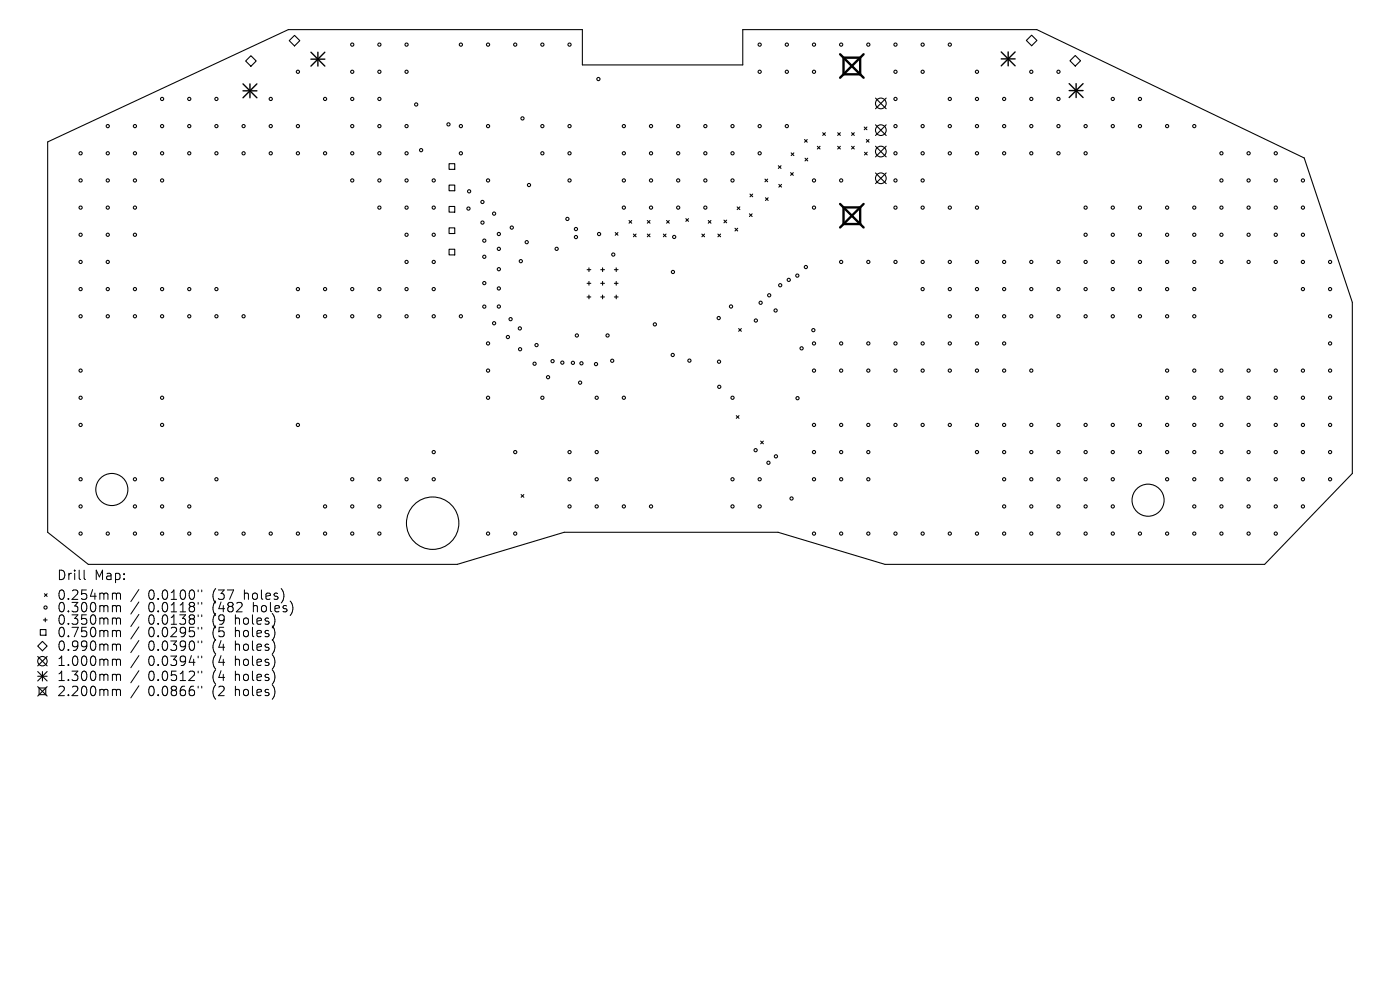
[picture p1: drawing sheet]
<svg xmlns="http://www.w3.org/2000/svg" width="297mm" height="210mm" viewBox="0 0 297 210" stroke-linecap="round" stroke-linejoin="round" font-family="sans-serif">
<defs><g id="words">
<g font-size="2.8">
<text x="12" y="123.3">Drill</text>
<text x="20" y="123.3">Map:</text>
<text x="12" y="127.5">0.254mm</text>
<text x="12" y="130.2">0.300mm</text>
<text x="31.4" y="127.5">0.0100&quot;</text>
<text x="31.4" y="130.2">0.0118&quot;</text>
<text x="45.2" y="127.5">(37</text>
<text x="45.2" y="130.2">(482</text>
<text x="52" y="127.5">holes)</text>
<text x="53.9" y="130.2">holes)</text>
<text x="12" y="132.8">0.350mm</text>
<text x="12" y="135.5">0.750mm</text>
<text x="31.4" y="132.8">0.0138&quot;</text>
<text x="31.4" y="135.5">0.0295&quot;</text>
<text x="45.2" y="132.8">(9</text>
<text x="45.2" y="135.5">(5</text>
<text x="50.1" y="132.8">holes)</text>
<text x="50.1" y="135.5">holes)</text>
<text x="12" y="138.4">0.990mm</text>
<text x="12" y="141.6">1.000mm</text>
<text x="31.4" y="138.4">0.0390&quot;</text>
<text x="31.4" y="141.6">0.0394&quot;</text>
<text x="45.2" y="138.4">(4</text>
<text x="45.2" y="141.6">(4</text>
<text x="50.1" y="138.4">holes)</text>
<text x="50.1" y="141.6">holes)</text>
<text x="12" y="144.8">1.300mm</text>
<text x="12" y="148">2.200mm</text>
<text x="31.4" y="144.8">0.0512&quot;</text>
<text x="31.4" y="148">0.0866&quot;</text>
<text x="45.2" y="144.8">(4</text>
<text x="45.2" y="148">(2</text>
<text x="50.1" y="144.8">holes)</text>
<text x="50.1" y="148">holes)</text>
</g>
</g></defs>
<g fill="none" stroke="#000" stroke-width=".23">
<path d="M53.2 11.8l1.2 1.1-1.2 1.2-1.1-1.2zM61.4 8.6l1.1-1.1 1.1 1.1-1.1 1.1zM217.7 8.6l1.2-1.1 1.1 1.1-1.1 1.1zM228.1 11.8l1.1 1.1-1.1 1.1-1.1-1.1zM10.1 30.1l51.1-23.8h62.3v7.5h34.1v-7.5h62.4l56.7 27.2 10.2 30.6v36.3l-18.6 19.3h-80.6l-22.6-6.8h-45.4l-22.7 6.8h-78.3l-8.6-6.8zM95.3 34.7h1.2v1.2h-1.2zM95.3 39.3h1.2v1.2h-1.2zM162.3 38l.6 .6M162.9 38l-.6 .6M165.1 35.2l.6 .5M165.2 39.1l.6 .6M165.7 35.2l-.6 .5"/>
<path d="M165.8 39.1l-.6 .6M167.7 36.6l.6 .6M167.8 32.4l.6 .6M168.3 36.6l-.6 .6M168.4 32.4l-.6 .6M170.7 29.6l.6 .6M170.8 33.6l.6 .5M171.3 29.6l-.6 .6M171.4 33.6l-.6 .5M173.4 31l.6 .6M174 31l-.6 .6M174.5 28.2l.6 .5"/>
<path d="M175.1 28.2l-.6 .5M177.7 28.2l.6 .5M177.7 31l.6 .6M178.3 28.2l-.6 .5M178.3 31l-.6 .6M180.7 28.2l.5 .5M180.7 31l.5 .6M181.2 28.2l-.5 .5M181.2 31l-.5 .6M183.3 26.9l.6 .6M183.4 32.3l.6 .6M183.8 29.6l.6 .6"/>
<path d="M183.9 26.9l-.6 .6M184 32.3l-.6 .6M184.4 29.6l-.6 .6M185.7 20.8l2.3 2.3M185.7 26.5l2.3 2.2M185.7 31l2.3 2.3M185.7 36.7l2.3 2.3M188 20.8l-2.3 2.3M188 26.5l-2.3 2.2M188 31l-2.3 2.3M188 36.7l-2.3 2.3M95.3 43.8h1.2v1.2h-1.2z"/>
<path d="M95.3 48.3h1.2v1.2h-1.2zM95.3 52.9h1.2v1.2h-1.2zM124.5 57.2h.8M124.9 56.8v.8M124.9 59.7v.8M127.4 57.2h.8M127.8 56.8v.8M127.8 59.7v.8M130.3 57.2h.8M130.5 49.3l.6 .6M130.7 56.8v.8M130.7 59.7v.8"/>
<path d="M131.1 49.3l-.6 .6M133.4 46.8l.6 .6M134 46.8l-.6 .6M134.4 49.7l.5 .5M134.9 49.7l-.5 .5M137.3 46.8l.6 .5M137.3 49.7l.6 .5M137.9 46.8l-.6 .5M137.9 49.7l-.6 .5M140.7 49.7l.6 .5M141.3 49.7l-.6 .5M141.4 46.8l.6 .5"/>
<path d="M142 46.8l-.6 .5M145.5 46.4l.6 .6M146.1 46.4l-.6 .6M148.9 49.7l.6 .5M149.5 49.7l-.6 .5M150.3 46.8l.5 .5M150.8 46.8l-.5 .5M152.3 49.7l.6 .5M152.9 49.7l-.6 .5M153.6 46.7l.6 .6M154.2 46.7l-.6 .6M155.9 48.4l.6 .6"/>
<path d="M156.4 43.9l.6 .6M156.5 48.4l-.6 .6M157 43.9l-.6 .6M159 45.4l.6 .5M159.1 41.2l.6 .5M159.6 45.4l-.6 .5M159.7 41.2l-.6 .5M162.4 42l.6 .5M163 42l-.6 .5M124.5 60.1h.8M124.5 63h.8M124.9 62.6v.8"/>
<path d="M127.4 60.1h.8M127.4 63h.8M127.8 62.6v.8M130.3 60.1h.8M130.3 63h.8M130.7 62.6v.8M156.7 69.7l.6 .6M157.3 69.7l-.6 .6M156.2 88.2l.6 .5M156.8 88.2l-.6 .5M161.4 93.6l.5 .5M161.9 93.6l-.5 .5"/>
<path d="M110.6 104.9l.5 .6M111.1 104.9l-.5 .6M8 137.1l1-1 1 1-1 1zM8 139.3l2 2M8.5 133.6h1.3v1.2h-1.3zM9.2 131.5h.8M9.4 125.9l.6 .6M9.6 131.1v.8M10 125.9l-.6 .6M10 139.3l-2 2M8 142.5l2 2M8 143.5h2"/>
<path d="M8 145.7l2 2M8.3 145.9h1.4v1.5h-1.4zM9 142.5v2M10 142.5l-2 2M10 145.7l-2 2"/>
<circle cx="63.2" cy="15.2" r=".34"/>
<circle cx="74.7" cy="9.5" r=".34"/>
<circle cx="74.7" cy="15.2" r=".34"/>
<circle cx="80.5" cy="9.5" r=".34"/>
<circle cx="80.5" cy="15.2" r=".34"/>
<circle cx="86.2" cy="9.5" r=".34"/>
<circle cx="86.2" cy="15.2" r=".34"/>
<circle cx="97.8" cy="9.5" r=".34"/>
<circle cx="103.5" cy="9.5" r=".34"/>
<circle cx="109.3" cy="9.5" r=".34"/>
<circle cx="115.1" cy="9.5" r=".34"/>
<circle cx="120.8" cy="9.5" r=".34"/>
<circle cx="126.9" cy="16.8" r=".34"/>
<circle cx="161.2" cy="9.5" r=".34"/>
<circle cx="161.2" cy="15.2" r=".34"/>
<circle cx="166.9" cy="9.5" r=".34"/>
<circle cx="166.9" cy="15.2" r=".34"/>
<circle cx="172.7" cy="9.5" r=".34"/>
<circle cx="172.7" cy="15.2" r=".34"/>
<circle cx="178.4" cy="9.5" r=".34"/>
<circle cx="184.2" cy="9.5" r=".34"/>
<circle cx="190" cy="9.5" r=".34"/>
<circle cx="190" cy="15.2" r=".34"/>
<circle cx="195.7" cy="9.5" r=".34"/>
<circle cx="195.7" cy="15.2" r=".34"/>
<circle cx="201.5" cy="9.5" r=".34"/>
<circle cx="207.3" cy="15.2" r=".34"/>
<circle cx="218.8" cy="15.2" r=".34"/>
<circle cx="224.5" cy="15.2" r=".34"/>
<circle cx="17.1" cy="32.5" r=".34"/>
<circle cx="17.1" cy="38.3" r=".34"/>
<circle cx="22.9" cy="32.5" r=".34"/>
<circle cx="22.9" cy="38.3" r=".34"/>
<circle cx="22.9" cy="26.8" r=".34"/>
<circle cx="28.6" cy="32.5" r=".34"/>
<circle cx="28.6" cy="38.3" r=".34"/>
<circle cx="28.6" cy="26.8" r=".34"/>
<circle cx="34.4" cy="32.5" r=".34"/>
<circle cx="34.4" cy="21" r=".34"/>
<circle cx="34.4" cy="38.3" r=".34"/>
<circle cx="34.4" cy="26.8" r=".34"/>
<circle cx="40.2" cy="21" r=".34"/>
<circle cx="40.2" cy="32.5" r=".34"/>
<circle cx="40.2" cy="26.8" r=".34"/>
<circle cx="45.9" cy="32.5" r=".34"/>
<circle cx="45.9" cy="21" r=".34"/>
<circle cx="45.9" cy="26.8" r=".34"/>
<circle cx="51.7" cy="32.5" r=".34"/>
<circle cx="51.7" cy="26.8" r=".34"/>
<circle cx="57.4" cy="32.5" r=".34"/>
<circle cx="57.4" cy="21" r=".34"/>
<circle cx="57.4" cy="26.8" r=".34"/>
<circle cx="63.2" cy="32.5" r=".34"/>
<circle cx="63.2" cy="26.8" r=".34"/>
<circle cx="69" cy="32.5" r=".34"/>
<circle cx="69" cy="21" r=".34"/>
<circle cx="74.7" cy="32.5" r=".34"/>
<circle cx="74.7" cy="21" r=".34"/>
<circle cx="74.7" cy="38.3" r=".34"/>
<circle cx="74.7" cy="26.8" r=".34"/>
<circle cx="80.5" cy="32.5" r=".34"/>
<circle cx="80.5" cy="21" r=".34"/>
<circle cx="80.5" cy="38.3" r=".34"/>
<circle cx="80.5" cy="26.8" r=".34"/>
<circle cx="86.2" cy="32.5" r=".34"/>
<circle cx="86.2" cy="38.3" r=".34"/>
<circle cx="86.2" cy="26.8" r=".34"/>
<circle cx="88.3" cy="22.2" r=".34"/>
<circle cx="89.3" cy="31.9" r=".34"/>
<circle cx="92" cy="38.3" r=".34"/>
<circle cx="95.1" cy="26.4" r=".34"/>
<circle cx="97.8" cy="32.5" r=".34"/>
<circle cx="97.8" cy="26.8" r=".34"/>
<circle cx="103.5" cy="38.3" r=".34"/>
<circle cx="103.5" cy="26.8" r=".34"/>
<circle cx="110.8" cy="25.1" r=".34"/>
<circle cx="112.2" cy="39.2" r=".34"/>
<circle cx="115.1" cy="32.5" r=".34"/>
<circle cx="115.1" cy="26.8" r=".34"/>
<circle cx="120.8" cy="32.5" r=".34"/>
<circle cx="120.8" cy="38.3" r=".34"/>
<circle cx="120.8" cy="26.8" r=".34"/>
<circle cx="132.3" cy="32.5" r=".34"/>
<circle cx="132.3" cy="38.3" r=".34"/>
<circle cx="132.3" cy="26.8" r=".34"/>
<circle cx="138.1" cy="32.5" r=".34"/>
<circle cx="138.1" cy="38.3" r=".34"/>
<circle cx="138.1" cy="26.8" r=".34"/>
<circle cx="143.9" cy="32.5" r=".34"/>
<circle cx="143.9" cy="38.3" r=".34"/>
<circle cx="143.9" cy="26.8" r=".34"/>
<circle cx="149.6" cy="32.5" r=".34"/>
<circle cx="149.6" cy="38.3" r=".34"/>
<circle cx="149.6" cy="26.8" r=".34"/>
<circle cx="155.4" cy="32.5" r=".34"/>
<circle cx="155.4" cy="38.3" r=".34"/>
<circle cx="155.4" cy="26.8" r=".34"/>
<circle cx="161.2" cy="32.5" r=".34"/>
<circle cx="161.2" cy="26.8" r=".34"/>
<circle cx="166.9" cy="26.8" r=".34"/>
<circle cx="172.7" cy="38.3" r=".34"/>
<circle cx="178.4" cy="38.3" r=".34"/>
<circle cx="186.9" cy="27.6" r="1.13"/>
<circle cx="186.9" cy="37.8" r="1.13"/>
<circle cx="186.9" cy="32.1" r="1.13"/>
<circle cx="186.9" cy="21.9" r="1.13"/>
<circle cx="190" cy="21" r=".34"/>
<circle cx="190" cy="32.5" r=".34"/>
<circle cx="190" cy="38.3" r=".34"/>
<circle cx="190" cy="26.8" r=".34"/>
<circle cx="195.7" cy="32.5" r=".34"/>
<circle cx="195.7" cy="38.3" r=".34"/>
<circle cx="195.7" cy="26.8" r=".34"/>
<circle cx="201.5" cy="32.5" r=".34"/>
<circle cx="201.5" cy="21" r=".34"/>
<circle cx="201.5" cy="26.8" r=".34"/>
<circle cx="207.3" cy="32.5" r=".34"/>
<circle cx="207.3" cy="21" r=".34"/>
<circle cx="207.3" cy="26.8" r=".34"/>
<circle cx="213" cy="32.5" r=".34"/>
<circle cx="213" cy="21" r=".34"/>
<circle cx="213" cy="26.8" r=".34"/>
<circle cx="218.8" cy="21" r=".34"/>
<circle cx="218.8" cy="32.5" r=".34"/>
<circle cx="218.8" cy="26.8" r=".34"/>
<circle cx="224.5" cy="32.5" r=".34"/>
<circle cx="224.5" cy="21" r=".34"/>
<circle cx="224.5" cy="26.8" r=".34"/>
<circle cx="230.3" cy="32.5" r=".34"/>
<circle cx="230.3" cy="26.8" r=".34"/>
<circle cx="236.1" cy="21" r=".34"/>
<circle cx="236.1" cy="26.8" r=".34"/>
<circle cx="241.8" cy="21" r=".34"/>
<circle cx="241.8" cy="26.8" r=".34"/>
<circle cx="247.6" cy="26.8" r=".34"/>
<circle cx="253.4" cy="26.8" r=".34"/>
<circle cx="259.1" cy="32.5" r=".34"/>
<circle cx="259.1" cy="38.3" r=".34"/>
<circle cx="264.9" cy="32.5" r=".34"/>
<circle cx="264.9" cy="38.3" r=".34"/>
<circle cx="270.6" cy="32.5" r=".34"/>
<circle cx="270.6" cy="38.3" r=".34"/>
<circle cx="276.4" cy="38.3" r=".34"/>
<circle cx="17.1" cy="55.6" r=".34"/>
<circle cx="17.1" cy="44" r=".34"/>
<circle cx="17.1" cy="49.8" r=".34"/>
<circle cx="22.9" cy="55.6" r=".34"/>
<circle cx="22.9" cy="44" r=".34"/>
<circle cx="22.9" cy="49.8" r=".34"/>
<circle cx="28.6" cy="44" r=".34"/>
<circle cx="28.6" cy="49.8" r=".34"/>
<circle cx="80.5" cy="44" r=".34"/>
<circle cx="86.2" cy="55.6" r=".34"/>
<circle cx="86.2" cy="44" r=".34"/>
<circle cx="86.2" cy="49.8" r=".34"/>
<circle cx="92" cy="55.6" r=".34"/>
<circle cx="92" cy="44" r=".34"/>
<circle cx="92" cy="49.8" r=".34"/>
<circle cx="99.4" cy="44.2" r=".34"/>
<circle cx="99.5" cy="40.6" r=".34"/>
<circle cx="102.3" cy="42.8" r=".34"/>
<circle cx="102.4" cy="47.2" r=".34"/>
<circle cx="102.7" cy="51" r=".34"/>
<circle cx="102.7" cy="54.5" r=".34"/>
<circle cx="104.8" cy="45.3" r=".34"/>
<circle cx="105.8" cy="49.6" r=".34"/>
<circle cx="105.8" cy="52.8" r=".34"/>
<circle cx="105.8" cy="57.1" r=".34"/>
<circle cx="108.6" cy="48.3" r=".34"/>
<circle cx="110.5" cy="55.4" r=".34"/>
<circle cx="111.7" cy="51.4" r=".34"/>
<circle cx="118.1" cy="52.8" r=".34"/>
<circle cx="120.4" cy="46.4" r=".34"/>
<circle cx="122.2" cy="48.6" r=".34"/>
<circle cx="122.2" cy="50.3" r=".34"/>
<circle cx="127.1" cy="49.6" r=".34"/>
<circle cx="130.1" cy="54" r=".34"/>
<circle cx="132.3" cy="44" r=".34"/>
<circle cx="138.1" cy="44" r=".34"/>
<circle cx="142.8" cy="57.7" r=".34"/>
<circle cx="143" cy="50.3" r=".34"/>
<circle cx="143.9" cy="44" r=".34"/>
<circle cx="149.6" cy="44" r=".34"/>
<circle cx="167.3" cy="59.4" r=".34"/>
<circle cx="169.1" cy="58.5" r=".34"/>
<circle cx="171" cy="56.7" r=".34"/>
<circle cx="172.7" cy="44" r=".34"/>
<circle cx="178.4" cy="55.6" r=".34"/>
<circle cx="184.2" cy="55.6" r=".34"/>
<circle cx="190" cy="55.6" r=".34"/>
<circle cx="190" cy="44" r=".34"/>
<circle cx="195.7" cy="55.6" r=".34"/>
<circle cx="195.7" cy="44" r=".34"/>
<circle cx="201.5" cy="55.6" r=".34"/>
<circle cx="201.5" cy="44" r=".34"/>
<circle cx="207.3" cy="55.6" r=".34"/>
<circle cx="207.3" cy="44" r=".34"/>
<circle cx="213" cy="55.6" r=".34"/>
<circle cx="218.8" cy="55.6" r=".34"/>
<circle cx="224.5" cy="55.6" r=".34"/>
<circle cx="230.3" cy="55.6" r=".34"/>
<circle cx="230.3" cy="44" r=".34"/>
<circle cx="230.3" cy="49.8" r=".34"/>
<circle cx="236.1" cy="55.6" r=".34"/>
<circle cx="236.1" cy="44" r=".34"/>
<circle cx="236.1" cy="49.8" r=".34"/>
<circle cx="241.8" cy="55.6" r=".34"/>
<circle cx="241.8" cy="44" r=".34"/>
<circle cx="241.8" cy="49.8" r=".34"/>
<circle cx="247.6" cy="55.6" r=".34"/>
<circle cx="247.6" cy="44" r=".34"/>
<circle cx="247.6" cy="49.8" r=".34"/>
<circle cx="253.4" cy="55.6" r=".34"/>
<circle cx="253.4" cy="44" r=".34"/>
<circle cx="253.4" cy="49.8" r=".34"/>
<circle cx="259.1" cy="55.6" r=".34"/>
<circle cx="259.1" cy="44" r=".34"/>
<circle cx="259.1" cy="49.8" r=".34"/>
<circle cx="264.9" cy="55.6" r=".34"/>
<circle cx="264.9" cy="44" r=".34"/>
<circle cx="264.9" cy="49.8" r=".34"/>
<circle cx="270.6" cy="55.6" r=".34"/>
<circle cx="270.6" cy="44" r=".34"/>
<circle cx="270.6" cy="49.8" r=".34"/>
<circle cx="276.4" cy="55.6" r=".34"/>
<circle cx="276.4" cy="44" r=".34"/>
<circle cx="276.4" cy="49.8" r=".34"/>
<circle cx="282.2" cy="55.6" r=".34"/>
<circle cx="17.1" cy="78.6" r=".34"/>
<circle cx="17.1" cy="67.1" r=".34"/>
<circle cx="17.1" cy="61.3" r=".34"/>
<circle cx="22.9" cy="67.1" r=".34"/>
<circle cx="22.9" cy="61.3" r=".34"/>
<circle cx="28.6" cy="67.1" r=".34"/>
<circle cx="28.6" cy="61.3" r=".34"/>
<circle cx="34.4" cy="67.1" r=".34"/>
<circle cx="34.4" cy="61.3" r=".34"/>
<circle cx="40.2" cy="67.1" r=".34"/>
<circle cx="40.2" cy="61.3" r=".34"/>
<circle cx="45.9" cy="67.1" r=".34"/>
<circle cx="45.9" cy="61.3" r=".34"/>
<circle cx="51.7" cy="67.1" r=".34"/>
<circle cx="63.2" cy="67.1" r=".34"/>
<circle cx="63.2" cy="61.3" r=".34"/>
<circle cx="69" cy="67.1" r=".34"/>
<circle cx="69" cy="61.3" r=".34"/>
<circle cx="74.7" cy="67.1" r=".34"/>
<circle cx="74.7" cy="61.3" r=".34"/>
<circle cx="80.5" cy="67.1" r=".34"/>
<circle cx="80.5" cy="61.3" r=".34"/>
<circle cx="86.2" cy="67.1" r=".34"/>
<circle cx="86.2" cy="61.3" r=".34"/>
<circle cx="92" cy="67.1" r=".34"/>
<circle cx="92" cy="61.3" r=".34"/>
<circle cx="97.8" cy="67.1" r=".34"/>
<circle cx="102.7" cy="65" r=".34"/>
<circle cx="102.7" cy="60.1" r=".34"/>
<circle cx="103.5" cy="78.6" r=".34"/>
<circle cx="103.5" cy="72.9" r=".34"/>
<circle cx="104.8" cy="68.6" r=".34"/>
<circle cx="105.8" cy="61.2" r=".34"/>
<circle cx="105.8" cy="65" r=".34"/>
<circle cx="107.7" cy="71.5" r=".34"/>
<circle cx="108.3" cy="67.7" r=".34"/>
<circle cx="110.3" cy="69.7" r=".34"/>
<circle cx="110.3" cy="74.1" r=".34"/>
<circle cx="113.4" cy="77.2" r=".34"/>
<circle cx="113.8" cy="73.2" r=".34"/>
<circle cx="117.2" cy="76.6" r=".34"/>
<circle cx="119.3" cy="76.9" r=".34"/>
<circle cx="121.5" cy="77" r=".34"/>
<circle cx="122.4" cy="71.2" r=".34"/>
<circle cx="123.4" cy="77.1" r=".34"/>
<circle cx="126.4" cy="77.2" r=".34"/>
<circle cx="128.9" cy="71.2" r=".34"/>
<circle cx="129.9" cy="76.5" r=".34"/>
<circle cx="138.9" cy="68.8" r=".34"/>
<circle cx="142.7" cy="75.3" r=".34"/>
<circle cx="146.3" cy="76.5" r=".34"/>
<circle cx="152.5" cy="67.5" r=".34"/>
<circle cx="152.5" cy="76.7" r=".34"/>
<circle cx="155.1" cy="65" r=".34"/>
<circle cx="160.4" cy="68" r=".34"/>
<circle cx="161.4" cy="64.2" r=".34"/>
<circle cx="163.2" cy="62.6" r=".34"/>
<circle cx="164.5" cy="65.9" r=".34"/>
<circle cx="165.5" cy="60.5" r=".34"/>
<circle cx="170.1" cy="73.9" r=".34"/>
<circle cx="172.5" cy="70" r=".34"/>
<circle cx="172.7" cy="78.6" r=".34"/>
<circle cx="172.7" cy="72.9" r=".34"/>
<circle cx="178.4" cy="78.6" r=".34"/>
<circle cx="178.4" cy="72.9" r=".34"/>
<circle cx="184.2" cy="78.6" r=".34"/>
<circle cx="184.2" cy="72.9" r=".34"/>
<circle cx="190" cy="78.6" r=".34"/>
<circle cx="190" cy="72.9" r=".34"/>
<circle cx="195.7" cy="78.6" r=".34"/>
<circle cx="195.7" cy="61.3" r=".34"/>
<circle cx="195.7" cy="72.9" r=".34"/>
<circle cx="201.5" cy="67.1" r=".34"/>
<circle cx="201.5" cy="78.6" r=".34"/>
<circle cx="201.5" cy="61.3" r=".34"/>
<circle cx="201.5" cy="72.9" r=".34"/>
<circle cx="207.3" cy="78.6" r=".34"/>
<circle cx="207.3" cy="67.1" r=".34"/>
<circle cx="207.3" cy="72.9" r=".34"/>
<circle cx="207.3" cy="61.3" r=".34"/>
<circle cx="213" cy="78.6" r=".34"/>
<circle cx="213" cy="67.1" r=".34"/>
<circle cx="213" cy="61.3" r=".34"/>
<circle cx="213" cy="72.9" r=".34"/>
<circle cx="218.8" cy="78.6" r=".34"/>
<circle cx="218.8" cy="67.1" r=".34"/>
<circle cx="218.8" cy="61.3" r=".34"/>
<circle cx="224.5" cy="67.1" r=".34"/>
<circle cx="224.5" cy="61.3" r=".34"/>
<circle cx="230.3" cy="67.1" r=".34"/>
<circle cx="230.3" cy="61.3" r=".34"/>
<circle cx="236.1" cy="67.1" r=".34"/>
<circle cx="236.1" cy="61.3" r=".34"/>
<circle cx="241.8" cy="67.1" r=".34"/>
<circle cx="241.8" cy="61.3" r=".34"/>
<circle cx="247.6" cy="78.6" r=".34"/>
<circle cx="247.6" cy="67.1" r=".34"/>
<circle cx="247.6" cy="61.3" r=".34"/>
<circle cx="253.4" cy="78.6" r=".34"/>
<circle cx="253.4" cy="67.1" r=".34"/>
<circle cx="253.4" cy="61.3" r=".34"/>
<circle cx="259.1" cy="78.6" r=".34"/>
<circle cx="264.9" cy="78.6" r=".34"/>
<circle cx="270.6" cy="78.6" r=".34"/>
<circle cx="276.4" cy="78.6" r=".34"/>
<circle cx="276.4" cy="61.3" r=".34"/>
<circle cx="282.2" cy="67.1" r=".34"/>
<circle cx="282.2" cy="78.6" r=".34"/>
<circle cx="282.2" cy="72.9" r=".34"/>
<circle cx="282.2" cy="61.3" r=".34"/>
<circle cx="17.1" cy="90.1" r=".34"/>
<circle cx="17.1" cy="84.4" r=".34"/>
<circle cx="34.4" cy="90.1" r=".34"/>
<circle cx="34.4" cy="84.4" r=".34"/>
<circle cx="63.2" cy="90.1" r=".34"/>
<circle cx="92" cy="95.9" r=".34"/>
<circle cx="103.5" cy="84.4" r=".34"/>
<circle cx="109.3" cy="95.9" r=".34"/>
<circle cx="115.1" cy="84.4" r=".34"/>
<circle cx="116.3" cy="80" r=".34"/>
<circle cx="120.8" cy="95.9" r=".34"/>
<circle cx="123.1" cy="81.2" r=".34"/>
<circle cx="126.6" cy="95.9" r=".34"/>
<circle cx="126.6" cy="84.4" r=".34"/>
<circle cx="132.3" cy="84.4" r=".34"/>
<circle cx="152.6" cy="82.1" r=".34"/>
<circle cx="155.4" cy="84.4" r=".34"/>
<circle cx="160.3" cy="95.5" r=".34"/>
<circle cx="163" cy="98.2" r=".34"/>
<circle cx="164.6" cy="96.8" r=".34"/>
<circle cx="169.2" cy="84.5" r=".34"/>
<circle cx="172.7" cy="90.1" r=".34"/>
<circle cx="172.7" cy="95.9" r=".34"/>
<circle cx="178.4" cy="90.1" r=".34"/>
<circle cx="178.4" cy="95.9" r=".34"/>
<circle cx="184.2" cy="90.1" r=".34"/>
<circle cx="184.2" cy="95.9" r=".34"/>
<circle cx="190" cy="90.1" r=".34"/>
<circle cx="195.7" cy="90.1" r=".34"/>
<circle cx="201.5" cy="90.1" r=".34"/>
<circle cx="207.3" cy="90.1" r=".34"/>
<circle cx="207.3" cy="95.9" r=".34"/>
<circle cx="213" cy="90.1" r=".34"/>
<circle cx="213" cy="95.9" r=".34"/>
<circle cx="218.8" cy="90.1" r=".34"/>
<circle cx="218.8" cy="95.9" r=".34"/>
<circle cx="224.5" cy="90.1" r=".34"/>
<circle cx="224.5" cy="95.9" r=".34"/>
<circle cx="230.3" cy="90.1" r=".34"/>
<circle cx="230.3" cy="95.9" r=".34"/>
<circle cx="236.1" cy="90.1" r=".34"/>
<circle cx="236.1" cy="95.9" r=".34"/>
<circle cx="241.8" cy="90.1" r=".34"/>
<circle cx="241.8" cy="95.9" r=".34"/>
<circle cx="247.6" cy="90.1" r=".34"/>
<circle cx="247.6" cy="95.9" r=".34"/>
<circle cx="247.6" cy="84.4" r=".34"/>
<circle cx="253.4" cy="90.1" r=".34"/>
<circle cx="253.4" cy="95.9" r=".34"/>
<circle cx="253.4" cy="84.4" r=".34"/>
<circle cx="259.1" cy="90.1" r=".34"/>
<circle cx="259.1" cy="95.9" r=".34"/>
<circle cx="259.1" cy="84.4" r=".34"/>
<circle cx="264.9" cy="90.1" r=".34"/>
<circle cx="264.9" cy="95.9" r=".34"/>
<circle cx="264.9" cy="84.4" r=".34"/>
<circle cx="270.6" cy="90.1" r=".34"/>
<circle cx="270.6" cy="95.9" r=".34"/>
<circle cx="270.6" cy="84.4" r=".34"/>
<circle cx="276.4" cy="90.1" r=".34"/>
<circle cx="276.4" cy="95.9" r=".34"/>
<circle cx="276.4" cy="84.4" r=".34"/>
<circle cx="282.2" cy="90.1" r=".34"/>
<circle cx="282.2" cy="95.9" r=".34"/>
<circle cx="282.2" cy="84.4" r=".34"/>
<circle cx="17.1" cy="113.2" r=".34"/>
<circle cx="17.1" cy="101.7" r=".34"/>
<circle cx="17.1" cy="107.4" r=".34"/>
<circle cx="22.9" cy="113.2" r=".34"/>
<circle cx="23.7" cy="103.8" r="3.4"/>
<circle cx="28.6" cy="113.2" r=".34"/>
<circle cx="28.6" cy="101.7" r=".34"/>
<circle cx="28.6" cy="107.4" r=".34"/>
<circle cx="34.4" cy="113.2" r=".34"/>
<circle cx="34.4" cy="101.7" r=".34"/>
<circle cx="34.4" cy="107.4" r=".34"/>
<circle cx="40.2" cy="113.2" r=".34"/>
<circle cx="40.2" cy="107.4" r=".34"/>
<circle cx="45.9" cy="113.2" r=".34"/>
<circle cx="45.9" cy="101.7" r=".34"/>
<circle cx="51.7" cy="113.2" r=".34"/>
<circle cx="57.4" cy="113.2" r=".34"/>
<circle cx="63.2" cy="113.2" r=".34"/>
<circle cx="69" cy="113.2" r=".34"/>
<circle cx="69" cy="107.4" r=".34"/>
<circle cx="74.7" cy="113.2" r=".34"/>
<circle cx="74.7" cy="101.7" r=".34"/>
<circle cx="74.7" cy="107.4" r=".34"/>
<circle cx="80.5" cy="113.2" r=".34"/>
<circle cx="80.5" cy="101.7" r=".34"/>
<circle cx="80.5" cy="107.4" r=".34"/>
<circle cx="86.2" cy="101.7" r=".34"/>
<circle cx="91.8" cy="111" r="5.6"/>
<circle cx="92" cy="101.7" r=".34"/>
<circle cx="103.5" cy="113.2" r=".34"/>
<circle cx="109.3" cy="113.2" r=".34"/>
<circle cx="120.8" cy="101.7" r=".34"/>
<circle cx="120.8" cy="107.4" r=".34"/>
<circle cx="126.6" cy="101.7" r=".34"/>
<circle cx="126.6" cy="107.4" r=".34"/>
<circle cx="132.3" cy="107.4" r=".34"/>
<circle cx="138.1" cy="107.4" r=".34"/>
<circle cx="155.4" cy="101.7" r=".34"/>
<circle cx="155.4" cy="107.4" r=".34"/>
<circle cx="161.2" cy="101.7" r=".34"/>
<circle cx="161.2" cy="107.4" r=".34"/>
<circle cx="167.9" cy="105.7" r=".34"/>
<circle cx="172.7" cy="113.2" r=".34"/>
<circle cx="172.7" cy="101.7" r=".34"/>
<circle cx="178.4" cy="113.2" r=".34"/>
<circle cx="178.4" cy="101.7" r=".34"/>
<circle cx="184.2" cy="113.2" r=".34"/>
<circle cx="184.2" cy="101.7" r=".34"/>
<circle cx="190" cy="113.2" r=".34"/>
<circle cx="195.7" cy="113.2" r=".34"/>
<circle cx="201.5" cy="113.2" r=".34"/>
<circle cx="207.3" cy="113.2" r=".34"/>
<circle cx="213" cy="113.2" r=".34"/>
<circle cx="213" cy="101.7" r=".34"/>
<circle cx="213" cy="107.4" r=".34"/>
<circle cx="218.8" cy="113.2" r=".34"/>
<circle cx="218.8" cy="101.7" r=".34"/>
<circle cx="218.8" cy="107.4" r=".34"/>
<circle cx="224.5" cy="113.2" r=".34"/>
<circle cx="224.5" cy="101.7" r=".34"/>
<circle cx="224.5" cy="107.4" r=".34"/>
<circle cx="230.3" cy="113.2" r=".34"/>
<circle cx="230.3" cy="101.7" r=".34"/>
<circle cx="230.3" cy="107.4" r=".34"/>
<circle cx="236.1" cy="113.2" r=".34"/>
<circle cx="236.1" cy="101.7" r=".34"/>
<circle cx="236.1" cy="107.4" r=".34"/>
<circle cx="241.8" cy="113.2" r=".34"/>
<circle cx="243.6" cy="106.1" r="3.4"/>
<circle cx="247.6" cy="113.2" r=".34"/>
<circle cx="247.6" cy="101.7" r=".34"/>
<circle cx="253.4" cy="113.2" r=".34"/>
<circle cx="253.4" cy="101.7" r=".34"/>
<circle cx="253.4" cy="107.4" r=".34"/>
<circle cx="259.1" cy="113.2" r=".34"/>
<circle cx="259.1" cy="101.7" r=".34"/>
<circle cx="259.1" cy="107.4" r=".34"/>
<circle cx="264.9" cy="113.2" r=".34"/>
<circle cx="264.9" cy="101.7" r=".34"/>
<circle cx="264.9" cy="107.4" r=".34"/>
<circle cx="270.6" cy="113.2" r=".34"/>
<circle cx="270.6" cy="101.7" r=".34"/>
<circle cx="270.6" cy="107.4" r=".34"/>
<circle cx="276.4" cy="101.7" r=".34"/>
<circle cx="276.4" cy="107.4" r=".34"/>
<circle cx="282.2" cy="101.7" r=".34"/>
<circle cx="9.7" cy="128.9" r=".34"/>
<circle cx="9" cy="140.3" r="1"/>
</g>
<g fill="none" stroke="#000" stroke-width=".29">
<path d="M51.6 17.8l2.9 2.9M51.6 19.3h2.9M53 17.8v2.9M54.5 17.8l-2.9 2.9M66 11.1l2.9 2.9M66 12.5h2.9M67.4 11.1v2.9M68.9 11.1l-2.9 2.9M212.4 11l3 3M212.4 12.5h3M213.9 11v3M215.4 11l-3 3"/>
<path d="M226.8 17.7l3 3M226.8 19.2h3M228.3 17.7v3M229.8 17.7l-3 3"/>
</g>
<path d="M178.2 11.5l5 5M179 12.2h3.5v3.6h-3.5zM183.2 11.5l-5 5M178.2 43.3l5 5M179 44h3.5v3.5h-3.5zM183.2 43.3l-5 5" fill="none" stroke="#000" stroke-width=".5"/>
<g fill="none" stroke="#000" stroke-width=".21">
<path d="M17.8 120.9v1.8l.3 .2M24.1 125.8l.5 .1 .1 .2M24.1 128.5h.5l.1 .2M24.1 131.1l.5 .1 .1 .2M24.1 133.7l.5 .1 .1 .2M24.1 136.6l.5 .1 .1 .2M24.1 139.8l.5 .1 .1 .2M24.7 126.1l.3-.3 .5 .1 .1 1.2M24.7 126.1v1M24.7 128.7v1.1M24.7 131.4v1M24.7 134v1.1"/>
<path d="M24.7 136.9v1.1M24.7 128.7l.3-.2h.5l.1 1.3M24.7 131.4l.3-.3 .5 .1 .1 1.2M24.7 134l.3-.3 .5 .1 .1 1.3M24.7 136.9l.3-.3 .5 .1 .1 1.3M29.5 125.1l-1.7 2.5M29.5 127.7l-1.7 2.6M29.5 130.3l-1.7 2.6M29.5 133l-1.7 2.5M29.5 135.9l-1.7 2.5M29.5 139.1l-1.7 2.5M42 125.1v.4"/>
<path d="M42 127.8v.4M42 130.4v.4M42 133.1v.3M42 136v.3M42 139.2v.3M42.8 125.1v.4M42.8 127.8v.4M42.8 130.4v.4M42.8 133.1v.3M42.8 136v.3M42.8 139.2v.3M24.1 143l.5 .1 .1 .2"/>
<path d="M24.1 146.2l.5 .1 .1 .2M24.7 140.1v1.1M24.7 143.3v1.1M24.7 146.5v1.1M24.7 140.1l.3-.3 .5 .1 .1 1.3M24.7 143.3l.3-.3 .5 .1 .1 1.3M24.7 146.5l.3-.3 .5 .1 .1 1.3M29.5 142.3l-1.7 2.5M29.5 145.5l-1.7 2.5M42 142.4v.3M42 145.6v.3M42.8 142.4v.3"/>
<path d="M42.8 145.6v.3"/>
</g>
<use href="#words"/>
</svg>
